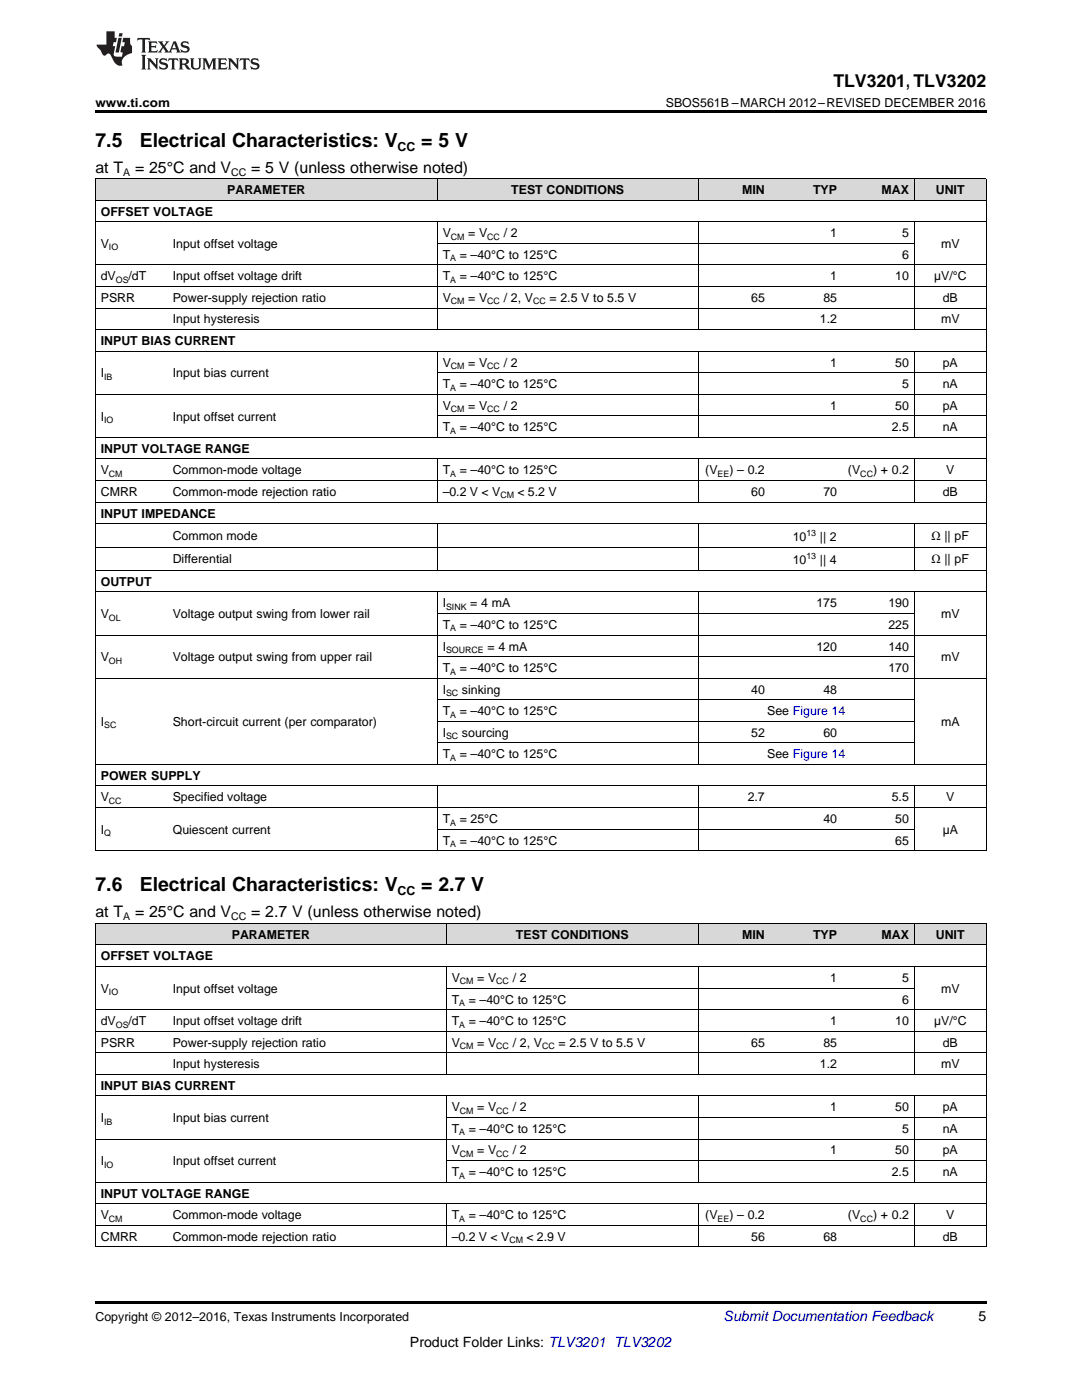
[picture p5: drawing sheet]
<svg xmlns="http://www.w3.org/2000/svg" width="216mm" height="279mm" viewBox="0 0 216 279" stroke-linecap="round" stroke-linejoin="round" font-family="sans-serif">
<defs><g id="words">
<g font-size="3.9">
<text x="19" y="29.3">7.5</text>
<text x="27.9" y="29.3">Electrical Characteristics: V</text>
<text x="84.1" y="29.3">= 5 V</text>
<text x="19" y="177.9">7.6</text>
<text x="27.9" y="177.9">Electrical Characteristics: V</text>
<text x="84.1" y="177.9">= 2.7 V</text>
</g>
<text font-size="3.5" x="166.3" y="17.3">TLV3201, TLV3202</text>
<g font-size="3.2">
<text x="19" y="34.4">at T</text>
<text x="27" y="34.4">= 25°C and V</text>
<text x="50.1" y="34.4">= 5 V (unless otherwise noted)</text>
<text x="19" y="183.1">at T</text>
<text x="27" y="183.1">= 25°C and V</text>
<text x="50.1" y="183.1">= 2.7 V (unless otherwise noted)</text>
</g>
<text font-size="2.8" fill="#0000c8" x="144.4" y="263.6">Submit Documentation Feedback</text>
<g font-size="2.8">
<text x="195.3" y="263.6">5</text>
<text x="81.8" y="268.9">Product Folder Links: TLV3201 TLV3202</text>
</g>
<g font-size="2.5">
<text x="19" y="21.4">www.ti.com</text>
<text x="132.9" y="21.4">SBOS561B –MARCH 2012–REVISED DECEMBER 2016</text>
<text x="79.3" y="30.1">CC</text>
<text x="45.3" y="38.7">PARAMETER</text>
<text x="102" y="38.7">TEST CONDITIONS</text>
<text x="148.1" y="38.7">MIN</text>
<text x="162.2" y="38.7">TYP</text>
<text x="175.9" y="38.7">MAX</text>
<text x="186.7" y="38.7">UNIT</text>
<text x="20.1" y="43">OFFSET VOLTAGE</text>
<text x="88.3" y="47.3">V</text>
<text x="93.4" y="47.3">= V</text>
<text x="100.5" y="47.3">/ 2</text>
<text x="165.7" y="47.3">1</text>
<text x="180" y="47.3">5</text>
<text x="20.1" y="49.5">V</text>
<text x="34.5" y="49.5">Input offset voltage</text>
<text x="88.3" y="51.6">T</text>
<text x="91.7" y="51.6">= –40°C to 125°C</text>
<text x="180" y="51.6">6</text>
<text x="187.8" y="49.5">mV</text>
<text x="20.1" y="56">dV</text>
<text x="25.7" y="56">/dT</text>
<text x="34.5" y="56">Input offset voltage drift</text>
<text x="88.3" y="56">T</text>
<text x="91.7" y="56">= –40°C to 125°C</text>
<text x="165.7" y="56">1</text>
<text x="178.6" y="56">10</text>
<text x="186.4" y="56">µV/°C</text>
<text x="20.1" y="60.3">PSRR</text>
<text x="34.5" y="60.3">Power-supply rejection ratio</text>
<text x="34.5" y="64.6">Input hysteresis</text>
<text x="88.3" y="60.3">V</text>
<text x="93.4" y="60.3">= V</text>
<text x="100.5" y="60.3">/ 2, V</text>
<text x="109.6" y="60.3">= 2.5 V to 5.5 V</text>
<text x="149.9" y="60.3">65</text>
<text x="163.6" y="64.6">1.2</text>
<text x="164.3" y="60.3">85</text>
<text x="187.8" y="64.6">mV</text>
<text x="188.1" y="60.3">dB</text>
<text x="20.1" y="68.9">INPUT BIAS CURRENT</text>
<text x="20.1" y="75.3">I</text>
<text x="34.5" y="75.3">Input bias current</text>
<text x="88.3" y="73.2">V</text>
<text x="88.3" y="77.5">T</text>
<text x="91.7" y="77.5">= –40°C to 125°C</text>
<text x="93.4" y="73.2">= V</text>
<text x="100.5" y="73.2">/ 2</text>
<text x="165.7" y="73.2">1</text>
<text x="178.6" y="73.2">50</text>
<text x="180" y="77.5">5</text>
<text x="188.1" y="73.2">pA</text>
<text x="188.1" y="77.5">nA</text>
<text x="20.1" y="83.9">I</text>
<text x="34.5" y="83.9">Input offset current</text>
<text x="88.3" y="81.8">V</text>
<text x="93.4" y="81.8">= V</text>
<text x="100.5" y="81.8">/ 2</text>
<text x="165.7" y="81.8">1</text>
<text x="178.6" y="81.8">50</text>
<text x="188.1" y="81.8">pA</text>
<text x="88.3" y="86.1">T</text>
<text x="91.7" y="86.1">= –40°C to 125°C</text>
<text x="177.9" y="86.1">2.5</text>
<text x="188.1" y="86.1">nA</text>
<text x="20.1" y="90.4">INPUT VOLTAGE RANGE</text>
<text x="20.1" y="94.7">V</text>
<text x="34.5" y="94.7">Common-mode voltage</text>
<text x="88.3" y="94.7">T</text>
<text x="91.7" y="94.7">= –40°C to 125°C</text>
<text x="140.7" y="94.7">(V</text>
<text x="145.5" y="94.7">) – 0.2</text>
<text x="169.2" y="94.7">(V</text>
<text x="174.2" y="94.7">) + 0.2</text>
<text x="188.8" y="94.7">V</text>
<text x="20.1" y="99">CMRR</text>
<text x="34.5" y="99">Common-mode rejection ratio</text>
<text x="88.3" y="99">–0.2 V &lt; V</text>
<text x="103.2" y="99">&lt; 5.2 V</text>
<text x="149.9" y="99">60</text>
<text x="164.3" y="99">70</text>
<text x="188.1" y="99">dB</text>
<text x="20.1" y="103.3">INPUT IMPEDANCE</text>
<text x="34.5" y="107.8">Common mode</text>
<text x="158.2" y="107.9">10</text>
<text x="163.6" y="107.9">|| 2</text>
<text x="185.9" y="107.8">Ω || pF</text>
<text x="34.5" y="112.4">Differential</text>
<text x="158.2" y="112.6">10</text>
<text x="163.6" y="112.6">|| 4</text>
<text x="185.9" y="112.4">Ω || pF</text>
<text x="20.1" y="116.9">OUTPUT</text>
<text x="20.1" y="123.4">V</text>
<text x="34.5" y="123.4">Voltage output swing from lower rail</text>
<text x="88.3" y="121.2">I</text>
<text x="88.3" y="125.5">T</text>
<text x="91.7" y="125.5">= –40°C to 125°C</text>
<text x="93.8" y="121.2">= 4 mA</text>
<text x="162.9" y="121.2">175</text>
<text x="177.3" y="121.2">190</text>
<text x="177.3" y="125.5">225</text>
<text x="187.8" y="123.4">mV</text>
<text x="20.1" y="132">V</text>
<text x="34.5" y="132">Voltage output swing from upper rail</text>
<text x="88.3" y="129.8">I</text>
<text x="97.3" y="129.8">= 4 mA</text>
<text x="162.9" y="129.8">120</text>
<text x="177.3" y="129.8">140</text>
<text x="187.8" y="132">mV</text>
<text x="88.3" y="134.1">T</text>
<text x="91.7" y="134.1">= –40°C to 125°C</text>
<text x="177.3" y="134.1">170</text>
<text x="88.3" y="138.4">I</text>
<text x="88.3" y="142.7">T</text>
<text x="91.7" y="142.7">= –40°C to 125°C</text>
<text x="92.2" y="138.4">sinking</text>
<text x="149.9" y="138.4">40</text>
<text x="153.1" y="142.7">See Figure 14</text>
<text x="164.3" y="138.4">48</text>
<text x="20.1" y="144.9">I</text>
<text x="34.5" y="144.9">Short-circuit current (per comparator)</text>
<text x="88.3" y="147">I</text>
<text x="92.2" y="147">sourcing</text>
<text x="149.9" y="147">52</text>
<text x="164.3" y="147">60</text>
<text x="187.8" y="144.9">mA</text>
<text x="20.1" y="155.6">POWER SUPPLY</text>
<text x="88.3" y="151.3">T</text>
<text x="91.7" y="151.3">= –40°C to 125°C</text>
<text x="153.1" y="151.3">See Figure 14</text>
<text x="20.1" y="159.9">V</text>
<text x="34.5" y="159.9">Specified voltage</text>
<text x="149.2" y="159.9">2.7</text>
<text x="177.9" y="159.9">5.5</text>
<text x="188.8" y="159.9">V</text>
<text x="20.1" y="166.4">I</text>
<text x="34.5" y="166.4">Quiescent current</text>
<text x="88.3" y="164.3">T</text>
<text x="91.7" y="164.3">= 25°C</text>
<text x="164.3" y="164.3">40</text>
<text x="178.6" y="164.3">50</text>
<text x="188.1" y="166.4">µA</text>
<text x="88.3" y="168.6">T</text>
<text x="91.7" y="168.6">= –40°C to 125°C</text>
<text x="178.6" y="168.6">65</text>
<text x="79.3" y="178.7">CC</text>
<text x="20.1" y="191.7">OFFSET VOLTAGE</text>
<text x="46.2" y="187.4">PARAMETER</text>
<text x="102.9" y="187.4">TEST CONDITIONS</text>
<text x="148.1" y="187.4">MIN</text>
<text x="162.2" y="187.4">TYP</text>
<text x="175.9" y="187.4">MAX</text>
<text x="186.7" y="187.4">UNIT</text>
<text x="90.1" y="196">V</text>
<text x="95.2" y="196">= V</text>
<text x="102.3" y="196">/ 2</text>
<text x="165.7" y="196">1</text>
<text x="180" y="196">5</text>
<text x="20.1" y="198.1">V</text>
<text x="34.5" y="198.1">Input offset voltage</text>
<text x="90.1" y="200.3">T</text>
<text x="93.5" y="200.3">= –40°C to 125°C</text>
<text x="180" y="200.3">6</text>
<text x="187.8" y="198.1">mV</text>
<text x="20.1" y="204.6">dV</text>
<text x="20.1" y="208.9">PSRR</text>
<text x="25.7" y="204.6">/dT</text>
<text x="34.5" y="204.6">Input offset voltage drift</text>
<text x="34.5" y="208.9">Power-supply rejection ratio</text>
<text x="90.1" y="204.6">T</text>
<text x="90.1" y="208.9">V</text>
<text x="93.5" y="204.6">= –40°C to 125°C</text>
<text x="95.2" y="208.9">= V</text>
<text x="102.3" y="208.9">/ 2, V</text>
<text x="111.4" y="208.9">= 2.5 V to 5.5 V</text>
<text x="149.9" y="208.9">65</text>
<text x="164.3" y="208.9">85</text>
<text x="165.7" y="204.6">1</text>
<text x="178.6" y="204.6">10</text>
<text x="186.4" y="204.6">µV/°C</text>
<text x="188.1" y="208.9">dB</text>
<text x="34.5" y="213.2">Input hysteresis</text>
<text x="163.6" y="213.2">1.2</text>
<text x="187.8" y="213.2">mV</text>
<text x="20.1" y="217.5">INPUT BIAS CURRENT</text>
<text x="90.1" y="221.8">V</text>
<text x="95.2" y="221.8">= V</text>
<text x="102.3" y="221.8">/ 2</text>
<text x="165.7" y="221.8">1</text>
<text x="178.6" y="221.8">50</text>
<text x="188.1" y="221.8">pA</text>
<text x="20.1" y="223.9">I</text>
<text x="34.5" y="223.9">Input bias current</text>
<text x="90.1" y="226.1">T</text>
<text x="93.5" y="226.1">= –40°C to 125°C</text>
<text x="180" y="226.1">5</text>
<text x="188.1" y="226.1">nA</text>
<text x="20.1" y="232.6">I</text>
<text x="34.5" y="232.6">Input offset current</text>
<text x="90.1" y="230.4">V</text>
<text x="95.2" y="230.4">= V</text>
<text x="102.3" y="230.4">/ 2</text>
<text x="165.7" y="230.4">1</text>
<text x="178.6" y="230.4">50</text>
<text x="188.1" y="230.4">pA</text>
<text x="20.1" y="239">INPUT VOLTAGE RANGE</text>
<text x="90.1" y="234.7">T</text>
<text x="93.5" y="234.7">= –40°C to 125°C</text>
<text x="177.9" y="234.7">2.5</text>
<text x="188.1" y="234.7">nA</text>
<text x="20.1" y="243.3">V</text>
<text x="34.5" y="243.3">Common-mode voltage</text>
<text x="90.1" y="243.3">T</text>
<text x="93.5" y="243.3">= –40°C to 125°C</text>
<text x="140.7" y="243.3">(V</text>
<text x="145.5" y="243.3">) – 0.2</text>
<text x="169.2" y="243.3">(V</text>
<text x="174.2" y="243.3">) + 0.2</text>
<text x="188.8" y="243.3">V</text>
<text x="20.1" y="247.6">CMRR</text>
<text x="34.5" y="247.6">Common-mode rejection ratio</text>
<text x="90.1" y="247.6">–0.2 V &lt; V</text>
<text x="105" y="247.6">&lt; 2.9 V</text>
<text x="149.9" y="247.6">56</text>
<text x="164.3" y="247.6">68</text>
<text x="188.1" y="247.6">dB</text>
<text x="19" y="263.6">Copyright © 2012–2016, Texas Instruments Incorporated</text>
</g>
<g font-size="2.1">
<text x="24.6" y="35.1">A</text>
<text x="46.1" y="35.1">CC</text>
<text x="24.6" y="183.7">A</text>
<text x="46.1" y="183.7">CC</text>
</g>
<g font-size="1.8">
<text x="90" y="47.8">CM</text>
<text x="97.2" y="47.8">CC</text>
<text x="21.7" y="50">IO</text>
<text x="89.8" y="52.1">A</text>
<text x="23.1" y="56.4">OS</text>
<text x="89.8" y="56.4">A</text>
<text x="90" y="60.7">CM</text>
<text x="97.2" y="60.7">CC</text>
<text x="106.4" y="60.7">CC</text>
<text x="20.8" y="75.8">IB</text>
<text x="89.8" y="78">A</text>
<text x="90" y="73.7">CM</text>
<text x="97.2" y="73.7">CC</text>
<text x="90" y="82.3">CM</text>
<text x="97.2" y="82.3">CC</text>
<text x="20.8" y="84.4">IO</text>
<text x="89.8" y="86.6">A</text>
<text x="21.7" y="95.2">CM</text>
<text x="89.8" y="95.2">A</text>
<text x="143.2" y="95.2">EE</text>
<text x="171.7" y="95.2">CC</text>
<text x="99.8" y="99.5">CM</text>
<text x="160.9" y="107">13</text>
<text x="160.9" y="111.6">13</text>
<text x="21.7" y="123.9">OL</text>
<text x="89" y="121.7">SINK</text>
<text x="89" y="130.3">SOURCE</text>
<text x="89.8" y="126">A</text>
<text x="21.7" y="132.5">OH</text>
<text x="89.8" y="134.6">A</text>
<text x="89" y="138.9">SC</text>
<text x="89.8" y="143.2">A</text>
<text x="20.8" y="145.4">SC</text>
<text x="89" y="147.5">SC</text>
<text x="89.8" y="151.8">A</text>
<text x="21.7" y="160.4">CC</text>
<text x="20.8" y="166.9">Q</text>
<text x="89.8" y="164.7">A</text>
<text x="89.8" y="169.1">A</text>
<text x="91.8" y="196.5">CM</text>
<text x="99" y="196.5">CC</text>
<text x="21.7" y="198.6">IO</text>
<text x="91.6" y="200.8">A</text>
<text x="23.1" y="205.1">OS</text>
<text x="91.6" y="205.1">A</text>
<text x="91.8" y="209.4">CM</text>
<text x="99" y="209.4">CC</text>
<text x="108.2" y="209.4">CC</text>
<text x="20.8" y="224.4">IB</text>
<text x="91.6" y="226.6">A</text>
<text x="91.8" y="222.3">CM</text>
<text x="99" y="222.3">CC</text>
<text x="20.8" y="233">IO</text>
<text x="91.8" y="230.9">CM</text>
<text x="99" y="230.9">CC</text>
<text x="91.6" y="235.2">A</text>
<text x="21.7" y="243.8">CM</text>
<text x="91.6" y="243.8">A</text>
<text x="143.2" y="243.8">EE</text>
<text x="171.7" y="243.8">CC</text>
<text x="101.6" y="248.1">CM</text>
</g>
</g></defs>
<g fill="#d8d8d8">
<path d="M19 184.3h14.4v4.3h-14.4z"/>
<path d="M33.4 184.3h37.7v4.3h-37.7z"/>
<path d="M71.1 184.3h18v4.3h-18z"/>
<path d="M89.1 184.3h50.2v4.3h-50.2z"/>
<path d="M139.3 184.3h14.4v4.3h-14.4z"/>
<path d="M153.7 184.3h14.4v4.3h-14.4z"/>
<path d="M168.1 184.3h14.4v4.3h-14.4z"/>
<path d="M182.5 184.3h14.3v4.3h-14.3z"/>
<path d="M19 35.7h14.4v4.3h-14.4z"/>
<path d="M33.4 35.7h37.7v4.3h-37.7z"/>
<path d="M71.1 35.7h16.2v4.3h-16.2z"/>
<path d="M87.3 35.7h52v4.3h-52z"/>
<path d="M139.3 35.7h14.4v4.3h-14.4z"/>
<path d="M153.7 35.7h14.4v4.3h-14.4z"/>
<path d="M168.1 35.7h14.4v4.3h-14.4z"/>
<path d="M182.5 35.7h14.3v4.3h-14.3z"/>
</g>
<path d="M19 22h177.8v.5h-177.8zM19 169.8h.2zM71 169.8h.1zM87.2 169.8h.1zM139.2 169.8h.1zM153.6 169.8h.1zM168 169.8h.1zM182.4 169.8h.1zM196.7 169.8h.1zM19 259.7h177.8v.5h-177.8z" fill="#000"/>
<g fill="none" stroke="#000" stroke-width=".2">
<path d="M19 40h177.8M19 35.6h177.8M19.1 35.7v134.1M87.2 35.7v4.3M139.3 35.7v4.3M182.4 35.7v4.3M196.8 35.7v134.1M19 57.2h177.8M19 52.9h177.8M19 44.3h177.8M87.2 44.3v21.5M87.3 48.6h95.2"/>
<path d="M139.3 44.3v21.5M182.4 44.3v21.5M19 78.7h177.8M19 70.1h177.8M19 65.8h177.8M19 61.5h177.8M87.2 70.1v17.2M87.3 74.4h109.5M139.3 70.1v17.2M182.4 70.1v17.2M19 95.9h177.8M19 91.6h177.8"/>
<path d="M19 87.3h177.8M87.2 91.6v8.7M87.3 83h109.5M139.3 91.6v8.7M182.4 91.6v8.7M19 118.1h177.8M19 113.8h177.8M19 109.2h177.8M19 104.5h177.8M19 100.2h177.8M87.2 104.5v9.4M87.2 118.1v34.5"/>
<path d="M139.3 104.5v9.4M139.3 118.1v34.5M182.4 104.5v9.4M182.4 118.1v34.5M19 135.3h177.8M19 126.7h177.8M87.3 139.6h95.2M87.3 131h95.2M87.3 122.4h95.2M19 156.9h177.8M19 152.6h177.8M87.2 156.9v12.9"/>
<path d="M87.3 148.3h95.2M87.3 144h95.1M139.3 156.9v12.9M182.4 156.9v12.9M19 169.8h177.8M19 161.2h177.8M87.3 165.5h95.2M19 192.9h177.8M19 188.6h177.8M19 184.3h177.8M19.1 184.3v64.6M89 184.3v4.3"/>
<path d="M89 192.9v21.6M89.1 197.2h93.4M139.3 184.3v4.3M139.3 192.9v21.6M182.4 184.3v4.3M182.4 192.9v21.6M196.8 184.3v64.6M19 218.7h177.8M19 214.4h177.8M19 210.1h177.8M19 205.8h177.8M19 201.5h177.8"/>
<path d="M89 218.7v17.3M139.3 218.7v17.3M182.4 218.7v17.3M19 235.9h177.8M19 227.3h177.8M89.1 231.6h107.7M89.1 223h107.7M19 248.8h177.8M19 244.5h177.8M19 240.2h177.8M89 240.2v8.7M139.3 240.2v8.7"/>
<path d="M182.4 240.2v8.7"/>
</g>
<g fill="#231f20">
<path d="M27.5 7.6l-.1 .5 .4-.2h.6v.1v2.1l-.2 .4h1l-.3-.4v-2.1l.1-.1h.5l.5 .2-.2-.5zM29.5 8.3l.2 .3v1.5l-.2 .4h1.8l.2-.6a1.04 1.04 0 0 1-1.3 .2v-.7h.6l.3 .2v-.6l-.3 .2h-.6v-.6l.8-.1 .4 .3-.2-.5zM31.5 8.3l.9 1.1-.9 1.1h.8l-.2-.2 .5-.7 .4 .7-.2 .2h1.5l-.1-.2 .1-.4h.9l.1 .4-.2 .2h1l-.3-.3-.7-1.9h-.5l-.9 2-.8-1 .9-1h-.8l.1 .3-.3 .5-.4-.6 .2-.2zM34.7 8.6l.4 1h-.7zM36.3 8.4a.63 .63 0 0 0-.2 .7 .63 .63 0 0 0 .6 .4l.6 .2 .1 .2a.75 .75 0 0 1-.7 .4 .75 .75 0 0 1-.6-.5l.1 .7 .1-.1a1.11 1.11 0 0 0 1.5-.6 1.13 1.13 0 0 0-1.2-.8l-.1-.4a1.04 1.04 0 0 1 1.2 .2l-.2-.5-.1 .1-.5-.2zM28.2 10.9l.2 .4v2.2l-.2 .4h1l-.3-.4v-2.2l.3-.4zM29.3 11.6l.3 .4v1.5l-.3 .4h.8l-.2-.4v-1.3l1.5 1.7v-1.9l.2-.4h-.7l.2 .4v.9l-1.1-1.3zM32 11.8a.62 .62 0 0 0-.2 .7 .62 .62 0 0 0 .6 .4l.6 .1 .1 .3a.76 .76 0 0 1-.7 .3 .76 .76 0 0 1-.6-.4l.1 .7 .1-.1a1.11 1.11 0 0 0 1.5-.6 1.13 1.13 0 0 0-1.2-.8l-.1-.4a1.04 1.04 0 0 1 1.2 .2l-.2-.6-.1 .1-.5-.1zM33.7 11.6l-.2 .6a.61 .61 0 0 1 .8-.3v1.6l-.2 .4h.9l-.2-.4v-1.6a.63 .63 0 0 1 .8 .3l-.2-.6zM35.6 11.6l.3 .4v1.5l-.3 .4h1l-.2-.2v-.8l.5 .2a.76 .76 0 0 0 1.2 .7l-1-1a.58 .58 0 0 0 .6-.5 .58 .58 0 0 0-.5-.6zM36.4 11.9h.1a.45 .45 0 0 1 .5 .1 .45 .45 0 0 1 .1 .5l-.7 .2zM37.9 11.6l.2 .2a2.17 2.17 0 0 0 .3 1.9 .99 .99 0 0 0 1.6-.6v-1.1l.2-.4h-.7l.2 .2a1.92 1.92 0 0 1-.2 1.8 .6 .6 0 0 1-.9-.5v-1.1l.2-.4zM40.4 11.6l.2 .4v1.5l-.2 .4h.7l-.2-.4v-1.4l.8 1.8 .8-1.8v1.4l-.2 .4h.9l-.2-.4v-1.5l.2-.4h-.8l-.6 1.5-.6-1.5zM43.4 11.6l.2 .4v1.5l-.2 .4h1.8l.2-.6a1.04 1.04 0 0 1-1.3 .1v-.6h.5l.4 .2v-.6l-.4 .2h-.5v-.7h.8l.3 .3-.1-.6zM45.5 11.6l.2 .4v1.5l-.2 .4h.7l-.2-.4v-1.3l1.5 1.7v-1.9l.2-.4h-.7l.2 .4v.9l-1.1-1.3zM47.9 11.6l-.1 .6a.61 .61 0 0 1 .8-.3v1.6l-.3 .4h1l-.3-.4 .1-1.6a.63 .63 0 0 1 .7 .3l-.1-.6zM50.2 11.8a.62 .62 0 0 0-.2 .7 .62 .62 0 0 0 .6 .4l.6 .1 .2 .3a.76 .76 0 0 1-.8 .3 .76 .76 0 0 1-.6-.4l.1 .7 .2-.1a1.11 1.11 0 0 0 1.5-.6 1.13 1.13 0 0 0-1.3-.8l-.1-.4a1.04 1.04 0 0 1 1.2 .2l-.1-.6-.2 .1-.5-.1z"/>
<path d="M21.2 6.3v2.6h-1.9l.1 .4 .7 .9a.91 .91 0 0 0 1 .8 .56 .56 0 0 1 .5-.3 .56 .56 0 0 1 .5 .3l.4 .8a1.53 1.53 0 0 0 1.9 1.2 1.54 1.54 0 0 1 1-2.1l.9-.3v-1.4a1.52 1.52 0 0 1-.3-1.6h-1.4l-.2 .8h.5l-.2 .8h-.4l-.2 1v.2l.4 .1-.2 .8a1.93 1.93 0 0 1-1.6-.3l.3-1.8h-.5l.2-.8h.4l.2-.8h-.4v-1.3zM23.6 7.6l-.6 2.9h.7l.6-2.9zM23.8 6.6l-.1 .7h.6l.2-.7z"/>
</g>
<use href="#words"/>
</svg>
